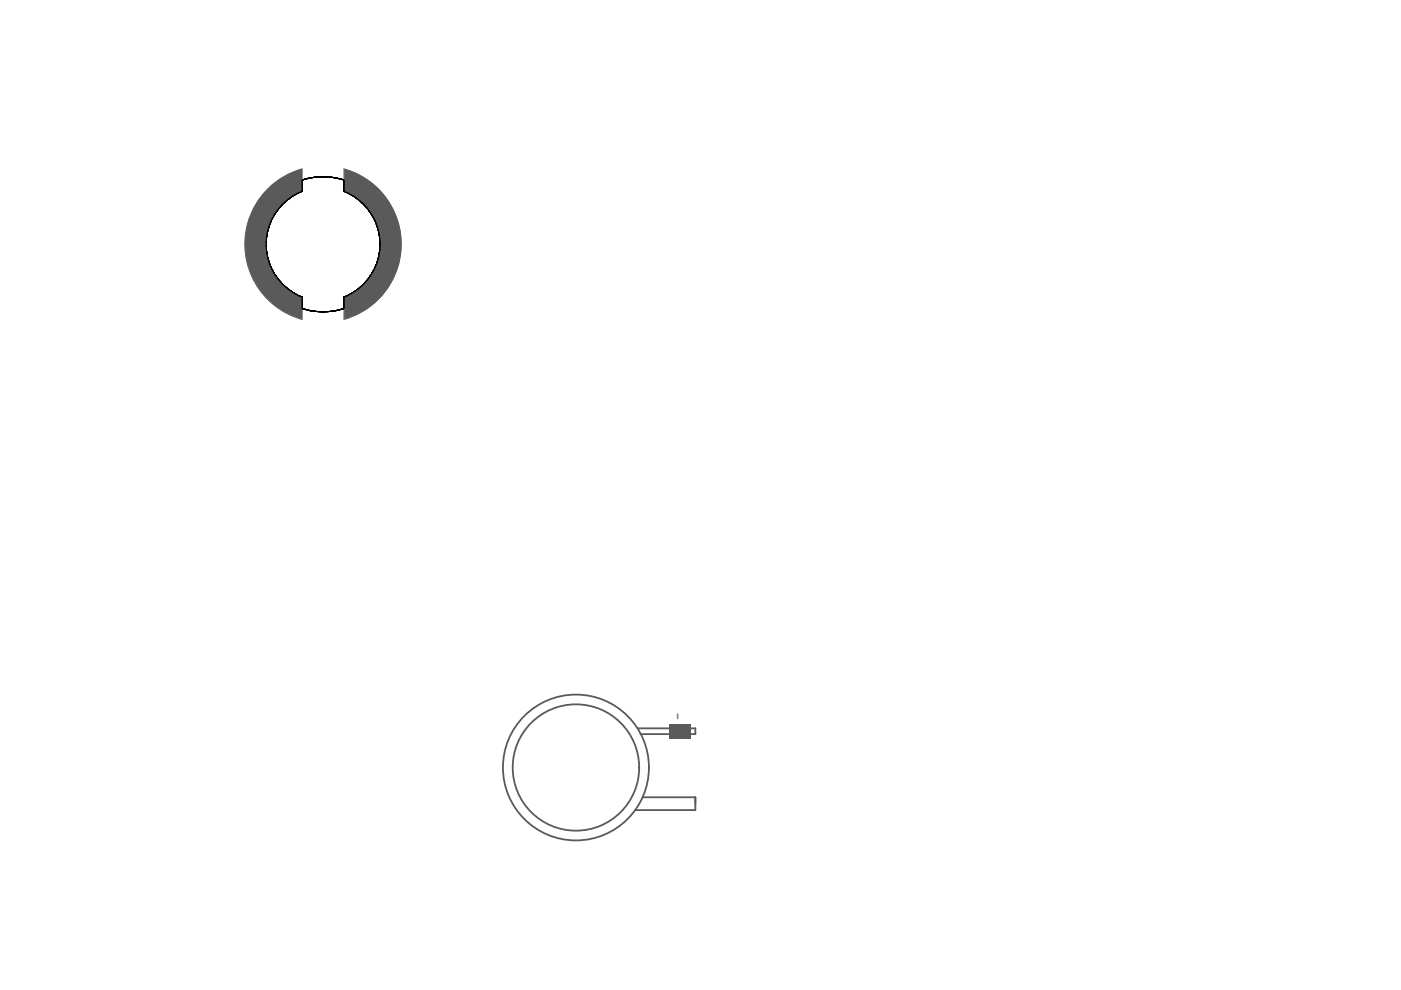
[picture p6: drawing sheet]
<svg xmlns="http://www.w3.org/2000/svg" width="297mm" height="210mm" viewBox="0 0 297 210" stroke-linecap="round" stroke-linejoin="round" font-family="sans-serif">
<path d="M64 38.2a13.9 13.9 0 0 1 8.9 0v2.2a12.3 12.3 0 0 1 5.8 17.8 13.9 13.9 0 0 1-5.8 4.9v2.3a13.9 13.9 0 0 1-8.9 0v-2.4a12.1 12.1 0 0 1-7.6-11.3 12.1 12.1 0 0 1 7.6-11.2z" fill="none" stroke="#000" stroke-width=".21"/>
<g fill="none" stroke="#5a5a5a" stroke-width=".38">
<path d="M135.2 154.4h12.2v1.3h-11.6M136.3 169h11.1v2.8h-12.8"/>
<circle cx="122.1" cy="162.7" r="13.4"/>
<circle cx="122.1" cy="162.7" r="15.5"/>
</g>
<path d="M64 38.2a14.3 14.3 0 0 1 8.9 0M72.9 35.8a16.6 16.6 0 0 1 12.2 16 16.6 16.6 0 0 1-12.2 15.9v-4.7a12 12 0 0 0 7.7-11.2 12 12 0 0 0-7.7-11.2zM56.3 40.5a16.5 16.5 0 0 1 7.7-4.7v4.8a12 12 0 0 0-7.6 11.2 12 12 0 0 0 7.6 11.2v4.7a16.6 16.6 0 0 1-7.7-27.2zM64 65.4a14.3 14.3 0 0 0 8.9 0" fill="none" stroke="#5a5a5a" stroke-width=".21"/>
<path d="M143.7 151.4v.9" fill="none" stroke="#8c8c8c" stroke-width=".38"/>
<g fill="#5a5a5a">
<path d="M56.8 40a16.7 16.7 0 0 1 7.1-4.2l.2 .2v4.5a12.1 12.1 0 0 0-7.6 11.2 12.1 12.1 0 0 0 7.6 11.2v4.6l-.2 .1a16.6 16.6 0 0 1-7.1-27.6z"/>
<path d="M73 36l.2-.2a16.6 16.6 0 0 1 11.9 15.9 16.6 16.6 0 0 1-12 15.9l-.1-.1v-4.6a12.1 12.1 0 0 0 7.6-11.2 12.1 12.1 0 0 0-7.6-11.2z"/>
</g>
<path d="M64 38.2a13.9 13.9 0 0 1 8.9 0v2.2a12.3 12.3 0 0 1 5.8 17.8 13.9 13.9 0 0 1-5.8 4.9v2.3a13.9 13.9 0 0 1-8.9 0v-2.4a12.1 12.1 0 0 1-7.6-11.3 12.1 12.1 0 0 1 7.6-11.2z" fill="none" stroke="#000" stroke-width=".21"/>
<g fill="#5a5a5a">
<circle cx="82.8" cy="51.8" r="1.92"/>
<circle cx="54.2" cy="51.8" r="1.92"/>
</g>
<path d="M141.9 153.5h4.5v3.1h-4.5z" fill-rule="evenodd" fill="#5a5a5a"/>
</svg>
